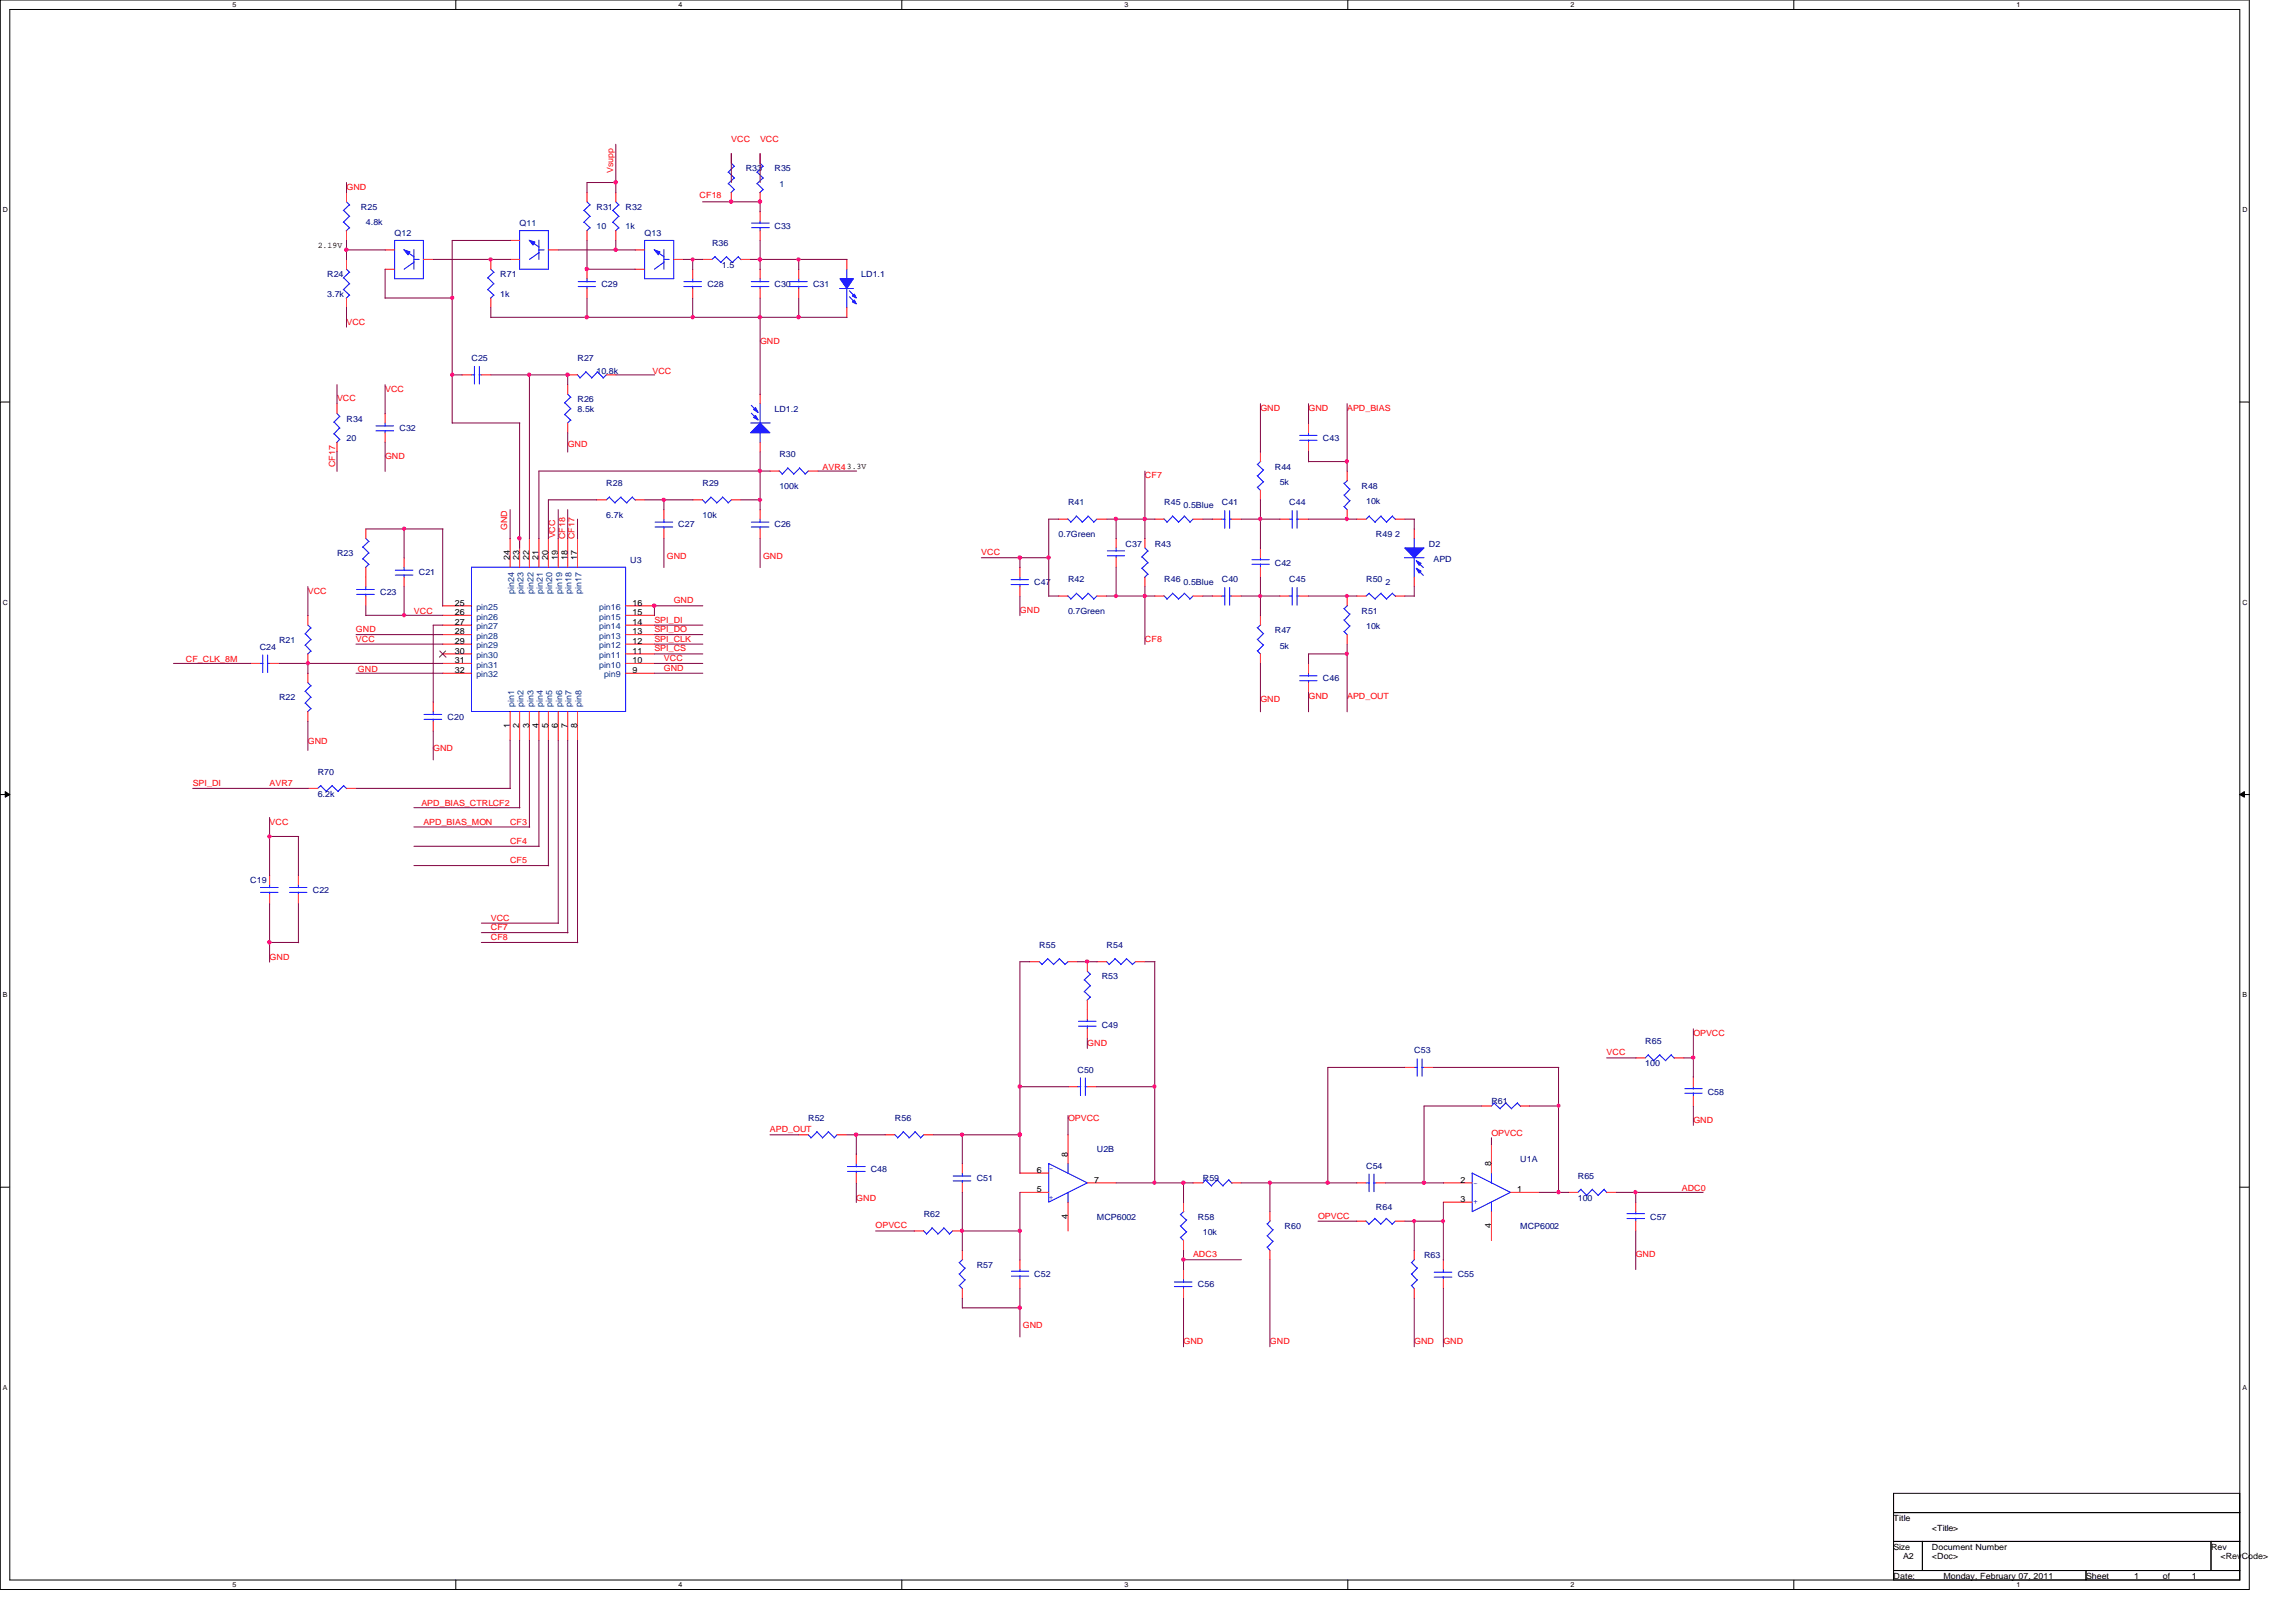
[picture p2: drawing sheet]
<svg xmlns="http://www.w3.org/2000/svg" width="297mm" height="210mm" viewBox="0 0 297 210" stroke-linecap="round" stroke-linejoin="round" font-family="sans-serif">
<defs><g id="words">
<g font-size="1.1" fill="#f00">
<text x="79.3" y="22.4" transform="rotate(-90 79.3 22.4)">Vsupp</text>
<text x="94.6" y="18.3">VCC</text>
<text x="98.3" y="18.3">VCC</text>
<text x="44.8" y="24.6">GND</text>
<text x="90.5" y="25.6">CF18</text>
<text x="44.8" y="42">VCC</text>
<text x="98.3" y="44.5">GND</text>
<text x="43.6" y="51.9">VCC</text>
<text x="49.8" y="50.7">VCC</text>
<text x="84.4" y="48.3">VCC</text>
<text x="163.1" y="53.2">GND</text>
<text x="169.3" y="53.2">GND</text>
<text x="174.3" y="53.2">APD_BIAS</text>
<text x="49.8" y="59.4">GND</text>
<text x="73.4" y="57.8">GND</text>
<text x="43.3" y="60.5" transform="rotate(-90 43.3 60.5)">CF17</text>
<text x="106.4" y="60.8">AVR43.3V</text>
<text x="148.1" y="61.9">CF7</text>
<text x="65.6" y="68.6" transform="rotate(-90 65.6 68.6)">GND</text>
<text x="71.8" y="69.7" transform="rotate(-90 71.8 69.7)">VCC</text>
<text x="73.1" y="69.8" transform="rotate(-90 73.1 69.8)">CF18</text>
<text x="74.3" y="69.8" transform="rotate(-90 74.3 69.8)">CF17</text>
<text x="127" y="71.8">VCC</text>
<text x="39.8" y="76.8">VCC</text>
<text x="86.3" y="72.3">GND</text>
<text x="98.7" y="72.3">GND</text>
<text x="46.1" y="81.8">GND</text>
<text x="46.1" y="83.1">VCC</text>
<text x="53.5" y="79.5">VCC</text>
<text x="84.7" y="83.1">SPI_CLK</text>
<text x="84.7" y="81.8">SPI_DO</text>
<text x="84.7" y="80.6">SPI_DI</text>
<text x="87.2" y="78.1">GND</text>
<text x="131.9" y="79.3">GND</text>
<text x="148.1" y="83.1">CF8</text>
<text x="24" y="85.7">CF_CLK_8M</text>
<text x="46.3" y="86.9">GND</text>
<text x="84.7" y="84.3">SPI_CS</text>
<text x="85.9" y="86.8">GND</text>
<text x="85.9" y="85.6">VCC</text>
<text x="163.1" y="90.9">GND</text>
<text x="169.3" y="90.5">GND</text>
<text x="174.3" y="90.5">APD_OUT</text>
<text x="24.9" y="101.7">SPI_DI</text>
<text x="34.9" y="101.7">AVR7</text>
<text x="39.8" y="96.3">GND</text>
<text x="56" y="97.2">GND</text>
<text x="34.9" y="106.7">VCC</text>
<text x="54.5" y="104.4">APD_BIAS_CTRLCF2</text>
<text x="54.8" y="106.7">APD_BIAS_MON</text>
<text x="66" y="106.7">CF3</text>
<text x="66" y="109.2">CF4</text>
<text x="66" y="111.7">CF5</text>
<text x="63.5" y="119.2">VCC</text>
<text x="34.9" y="124.2">GND</text>
<text x="63.5" y="121.6">CF8</text>
<text x="63.5" y="120.4">CF7</text>
<text x="140.7" y="135.3">GND</text>
<text x="207.9" y="136.6">VCC</text>
<text x="219.1" y="134.1">OPVCC</text>
<text x="99.6" y="146.5">APD_OUT</text>
<text x="138.2" y="145">OPVCC</text>
<text x="193" y="147">OPVCC</text>
<text x="219.1" y="145.3">GND</text>
<text x="110.8" y="155.4">GND</text>
<text x="217.6" y="154.1">ADC0</text>
<text x="113.3" y="159">OPVCC</text>
<text x="170.5" y="157.7">OPVCC</text>
<text x="154.3" y="162.7">ADC3</text>
<text x="211.6" y="162.7">GND</text>
<text x="132.3" y="171.9">GND</text>
<text x="153.1" y="173.9">GND</text>
<text x="164.3" y="173.9">GND</text>
<text x="183" y="173.9">GND</text>
<text x="186.7" y="173.9">GND</text>
</g>
<g font-size="1.1" fill="#000080">
<text x="96.5" y="22.2">R33</text>
<text x="100.2" y="22.2">R35</text>
<text x="46.7" y="27.2">R25</text>
<text x="47.3" y="29.2">4.8k</text>
<text x="67.2" y="29.3">Q11</text>
<text x="77.2" y="27.2">R31</text>
<text x="77.2" y="29.7">10</text>
<text x="80.9" y="27.2">R32</text>
<text x="80.9" y="29.7">1k</text>
<text x="100.2" y="29.7">C33</text>
<text x="100.8" y="24.2">1</text>
<text x="42.3" y="35.9">R24</text>
<text x="51.1" y="30.5">Q12</text>
<text x="64.7" y="35.9">R71</text>
<text x="83.4" y="30.5">Q13</text>
<text x="92.1" y="31.8">R36</text>
<text x="93.4" y="34.6">1.5</text>
<text x="111.4" y="35.9">LD1.1</text>
<text x="42.3" y="38.4">3.7k</text>
<text x="64.7" y="38.4">1k</text>
<text x="77.8" y="37.1">C29</text>
<text x="91.5" y="37.1">C28</text>
<text x="100.2" y="37.1">C30</text>
<text x="105.2" y="37.1">C31</text>
<text x="61" y="46.7">C25</text>
<text x="74.7" y="46.7">R27</text>
<text x="74.7" y="52.1">R26</text>
<text x="74.7" y="53.3">8.5k</text>
<text x="77.2" y="48.3">10.8k</text>
<text x="100.2" y="53.3">LD1.2</text>
<text x="44.8" y="54.6">R34</text>
<text x="44.8" y="57.1">20</text>
<text x="51.7" y="55.8">C32</text>
<text x="100.8" y="59.2">R30</text>
<text x="171.2" y="57.1">C43</text>
<text x="78.4" y="62.9">R28</text>
<text x="90.9" y="62.9">R29</text>
<text x="100.8" y="63.3">100k</text>
<text x="138.2" y="65.4">R41</text>
<text x="150.6" y="65.4">R45</text>
<text x="153.1" y="65.7">0.5Blue</text>
<text x="158.1" y="65.4">C41</text>
<text x="164.9" y="60.8">R44</text>
<text x="165.6" y="62.8">5k</text>
<text x="166.8" y="65.4">C44</text>
<text x="176.1" y="63.3">R48</text>
<text x="176.7" y="65.3">10k</text>
<text x="43.6" y="72">R23</text>
<text x="78.4" y="67">6.7k</text>
<text x="87.8" y="68.2">C27</text>
<text x="90.9" y="67">10k</text>
<text x="100.2" y="68.2">C26</text>
<text x="136.9" y="69.5">0.7Green</text>
<text x="145.6" y="70.7">C37</text>
<text x="149.4" y="70.7">R43</text>
<text x="178" y="69.5">R49 2</text>
<text x="184.9" y="70.7">D2</text>
<text x="49.2" y="77">C23</text>
<text x="54.2" y="74.5">C21</text>
<text x="81.5" y="72.9">U3</text>
<text x="133.8" y="75.7">C47</text>
<text x="138.2" y="75.4">R42</text>
<text x="150.6" y="75.4">R46</text>
<text x="153.1" y="75.7">0.5Blue</text>
<text x="158.1" y="75.4">C40</text>
<text x="164.9" y="73.2">C42</text>
<text x="166.8" y="75.4">C45</text>
<text x="176.7" y="75.4">R50</text>
<text x="179.2" y="75.7">2</text>
<text x="185.5" y="72.7">APD</text>
<text x="36.1" y="83.2">R21</text>
<text x="138.2" y="79.5">0.7Green</text>
<text x="164.9" y="82">R47</text>
<text x="165.6" y="83.9">5k</text>
<text x="176.1" y="79.5">R51</text>
<text x="176.7" y="81.4">10k</text>
<text x="33.6" y="84.1">C24</text>
<text x="171.2" y="88.2">C46</text>
<text x="36.1" y="90.6">R22</text>
<text x="57.9" y="93.1">C20</text>
<text x="41.1" y="100.2">R70</text>
<text x="41.1" y="103.1">6.2k</text>
<text x="32.4" y="114.3">C19</text>
<text x="40.5" y="115.5">C22</text>
<text x="134.4" y="122.6">R55</text>
<text x="143.2" y="122.6">R54</text>
<text x="142.5" y="126.7">R53</text>
<text x="142.5" y="133">C49</text>
<text x="183" y="136.3">C53</text>
<text x="212.8" y="135.1">R65</text>
<text x="212.8" y="138">100</text>
<text x="139.4" y="138.8">C50</text>
<text x="193" y="142.9">R61</text>
<text x="220.9" y="141.7">C58</text>
<text x="104.6" y="145">R52</text>
<text x="115.8" y="145">R56</text>
<text x="141.9" y="149.1">U2B</text>
<text x="112.6" y="151.6">C48</text>
<text x="126.4" y="152.9">C51</text>
<text x="155.6" y="152.9">R59</text>
<text x="176.7" y="151.3">C54</text>
<text x="196.7" y="150.4">U1A</text>
<text x="204.1" y="152.5">R65</text>
<text x="204.1" y="155.4">100</text>
<text x="119.5" y="157.5">R62</text>
<text x="141.9" y="157.9">MCP6002</text>
<text x="155" y="157.9">R58</text>
<text x="155.6" y="159.9">10k</text>
<text x="166.2" y="159.1">R60</text>
<text x="178" y="156.6">R64</text>
<text x="196.7" y="159.1">MCP6002</text>
<text x="213.5" y="157.9">C57</text>
<text x="126.4" y="164.1">R57</text>
<text x="133.8" y="165.3">C52</text>
<text x="155" y="166.6">C56</text>
<text x="184.2" y="162.9">R63</text>
<text x="188.6" y="165.3">C55</text>
</g>
<g font-size="1.1">
<text x="41.1" y="32">2.19V</text>
<text x="66" y="72.5" transform="rotate(-90 66 72.5)">24</text>
<text x="67.2" y="72.5" transform="rotate(-90 67.2 72.5)">23</text>
<text x="68.4" y="72.5" transform="rotate(-90 68.4 72.5)">22</text>
<text x="69.7" y="72.5" transform="rotate(-90 69.7 72.5)">21</text>
<text x="70.9" y="72.5" transform="rotate(-90 70.9 72.5)">20</text>
<text x="72.2" y="72.5" transform="rotate(-90 72.2 72.5)">19</text>
<text x="73.4" y="72.5" transform="rotate(-90 73.4 72.5)">18</text>
<text x="74.7" y="72.5" transform="rotate(-90 74.7 72.5)">17</text>
<text x="58.8" y="78.4">25</text>
<text x="58.8" y="79.6">26</text>
<text x="58.8" y="80.9">27</text>
<text x="58.8" y="82.1">28</text>
<text x="58.8" y="83.3">29</text>
<text x="81.8" y="83.3">12</text>
<text x="81.8" y="82.1">13</text>
<text x="81.8" y="80.9">14</text>
<text x="81.8" y="79.6">15</text>
<text x="81.8" y="78.4">16</text>
<text x="58.8" y="84.6">30</text>
<text x="58.8" y="85.8">31</text>
<text x="58.8" y="87.1">32</text>
<text x="81.8" y="87.1">9</text>
<text x="81.8" y="85.8">10</text>
<text x="81.8" y="84.6">11</text>
<text x="66" y="94.2" transform="rotate(-90 66 94.2)">1</text>
<text x="67.2" y="94.2" transform="rotate(-90 67.2 94.2)">2</text>
<text x="68.4" y="94.2" transform="rotate(-90 68.4 94.2)">3</text>
<text x="69.7" y="94.2" transform="rotate(-90 69.7 94.2)">4</text>
<text x="70.9" y="94.2" transform="rotate(-90 70.9 94.2)">5</text>
<text x="72.2" y="94.2" transform="rotate(-90 72.2 94.2)">6</text>
<text x="73.4" y="94.2" transform="rotate(-90 73.4 94.2)">7</text>
<text x="74.7" y="94.2" transform="rotate(-90 74.7 94.2)">8</text>
<text x="138.1" y="149.7" transform="rotate(-90 138.1 149.7)">8</text>
<text x="134.2" y="151.8">6</text>
<text x="134.2" y="154.3">5</text>
<text x="141.6" y="153">7</text>
<text x="188.9" y="153">2</text>
<text x="188.9" y="155.5">3</text>
<text x="192.9" y="150.9" transform="rotate(-90 192.9 150.9)">8</text>
<text x="196.3" y="154.3">1</text>
<text x="138.1" y="157.7" transform="rotate(-90 138.1 157.7)">4</text>
<text x="192.9" y="159" transform="rotate(-90 192.9 159)">4</text>
<text x="245" y="196.8">Title</text>
<text x="245" y="200.5">Size</text>
<text x="246.2" y="201.8">A2</text>
<text x="249.9" y="200.5">Document Number</text>
<text x="249.9" y="201.8">&lt;Doc&gt;</text>
<text x="249.9" y="198.1">&lt;Title&gt;</text>
<text x="286" y="200.5">Rev</text>
<text x="287.3" y="201.8">&lt;RevCode&gt;</text>
<text x="245" y="204.3">Date:</text>
<text x="251.4" y="204.3">Monday, February 07, 2011</text>
<text x="269.9" y="204.3">Sheet</text>
<text x="276.1" y="204.3">1</text>
<text x="279.8" y="204.3">of</text>
<text x="283.5" y="204.3">1</text>
</g>
<g font-size="1.1" fill="#004080">
<text x="66.5" y="76.8" transform="rotate(-90 66.5 76.8)">pin24</text>
<text x="67.7" y="76.8" transform="rotate(-90 67.7 76.8)">pin23</text>
<text x="69" y="76.8" transform="rotate(-90 69 76.8)">pin22</text>
<text x="70.2" y="76.8" transform="rotate(-90 70.2 76.8)">pin21</text>
<text x="71.5" y="76.8" transform="rotate(-90 71.5 76.8)">pin20</text>
<text x="72.7" y="76.8" transform="rotate(-90 72.7 76.8)">pin19</text>
<text x="74" y="76.8" transform="rotate(-90 74 76.8)">pin18</text>
<text x="75.2" y="76.8" transform="rotate(-90 75.2 76.8)">pin17</text>
<text x="61.6" y="79">pin25</text>
<text x="61.6" y="80.2">pin26</text>
<text x="61.6" y="81.4">pin27</text>
<text x="61.6" y="82.7">pin28</text>
<text x="61.6" y="83.9">pin29</text>
<text x="77.5" y="83.9">pin12</text>
<text x="77.5" y="82.7">pin13</text>
<text x="77.5" y="81.4">pin14</text>
<text x="77.5" y="80.2">pin15</text>
<text x="77.5" y="79">pin16</text>
<text x="61.6" y="85.2">pin30</text>
<text x="61.6" y="86.4">pin31</text>
<text x="61.6" y="87.7">pin32</text>
<text x="77.5" y="86.4">pin10</text>
<text x="77.5" y="85.2">pin11</text>
<text x="78.1" y="87.7">pin9</text>
<text x="66.5" y="91.4" transform="rotate(-90 66.5 91.4)">pin1</text>
<text x="67.7" y="91.4" transform="rotate(-90 67.7 91.4)">pin2</text>
<text x="69" y="91.4" transform="rotate(-90 69 91.4)">pin3</text>
<text x="70.2" y="91.4" transform="rotate(-90 70.2 91.4)">pin4</text>
<text x="71.5" y="91.4" transform="rotate(-90 71.5 91.4)">pin5</text>
<text x="72.7" y="91.4" transform="rotate(-90 72.7 91.4)">pin6</text>
<text x="74" y="91.4" transform="rotate(-90 74 91.4)">pin7</text>
<text x="75.2" y="91.4" transform="rotate(-90 75.2 91.4)">pin8</text>
</g>
<g font-size="1.1" fill="#00f">
<text x="135.7" y="155.2">+</text>
<text x="135.7" y="151.5">-</text>
<text x="190.6" y="153.5">-</text>
<text x="190.6" y="155.9">+</text>
</g>
<g font-size=".9">
<text x="30.1" y=".9">5</text>
<text x="87.8" y=".9">4</text>
<text x="145.5" y=".9">3</text>
<text x="203.2" y=".9">2</text>
<text x="260.9" y=".9">1</text>
<text x=".4" y="27.4">D</text>
<text x="290.1" y="27.4">D</text>
<text x=".4" y="78.2">C</text>
<text x="290.1" y="78.2">C</text>
<text x=".4" y="129">B</text>
<text x="290.1" y="129">B</text>
<text x=".4" y="179.8">A</text>
<text x="290.1" y="179.8">A</text>
<text x="30.1" y="205.4">5</text>
<text x="87.8" y="205.4">4</text>
<text x="145.5" y="205.4">3</text>
<text x="203.2" y="205.4">2</text>
<text x="260.9" y="205.4">1</text>
</g>
</g></defs>
<path d="M0 0h291v205.7h-291zM1.3 1.2h288.5v203.3h-288.5z" fill="none" stroke="#000" stroke-width=".13"/>
<g fill="#fff">
<path d="M30.1 .1h.5v1h-.5z"/>
<path d="M30.1 204.6h.5v1h-.5z"/>
</g>
<path d="M59 0v1.2M59 204.5v1.2" fill="none" stroke="#000" stroke-width=".13"/>
<g fill="#fff">
<path d="M87.8 .1h.5v1h-.5z"/>
<path d="M87.8 204.6h.5v1h-.5z"/>
</g>
<path d="M116.7 0v1.2M116.7 204.5v1.2" fill="none" stroke="#000" stroke-width=".13"/>
<g fill="#fff">
<path d="M145.5 .1h.5v1h-.5z"/>
<path d="M145.5 204.6h.5v1h-.5z"/>
</g>
<path d="M174.4 0v1.2M174.4 204.5v1.2" fill="none" stroke="#000" stroke-width=".13"/>
<g fill="#fff">
<path d="M203.2 .1h.5v1h-.5z"/>
<path d="M203.2 204.6h.5v1h-.5z"/>
</g>
<path d="M232.1 0v1.2M232.1 204.5v1.2" fill="none" stroke="#000" stroke-width=".13"/>
<g fill="#fff">
<path d="M260.9 .1h.5v1h-.5z"/>
<path d="M260.9 204.6h.5v1h-.5z"/>
<path d="M.4 26.6h.6v1h-.6z"/>
<path d="M290.1 26.6h.6v1h-.6z"/>
<path d="M.4 77.4h.6v1h-.6z"/>
<path d="M290.1 77.4h.6v1h-.6z"/>
</g>
<path d="M0 52h1.3M289.8 52h1.2" fill="none" stroke="#000" stroke-width=".13"/>
<g fill="#fff">
<path d="M.4 128.2h.6v1h-.6z"/>
<path d="M290.1 128.2h.6v1h-.6z"/>
</g>
<path d="M0 102.8h1.3M.7 102.4l.6 .4-.6 .4zM289.8 102.8l.6-.4v.8zM289.8 102.8h1.2" fill="none" stroke="#000" stroke-width=".13"/>
<path d="M.7 102.4l.6 .4-.6 .4zM289.8 102.8l.6-.4v.8z" fill="#000"/>
<g fill="#fff">
<path d="M.4 179h.5v1h-.5z"/>
<path d="M290.1 179h.6v1h-.6z"/>
</g>
<path d="M0 153.6h1.3M289.8 153.6h1.2M245 193.3h44.8v11.2h-44.8zM245 195.7h44.8M245 199.5h44.8M248.7 199.5v3.7M286 199.5v3.7M245 203.2h44.8M269.9 203.2v1.3" fill="none" stroke="#000" stroke-width=".13"/>
<path d="M94.2 22.3l.8 .8M94.2 23.7l.8 .9M94.6 21.1l.4 .4M95 21.5l-.8 .8M95 23l-.8 .8M95 24.5l-.4 .4M108.6 37.3h1.8M109.6 34.8v1.3M109.6 37.3v2.5" fill="none" stroke="#00f" stroke-width=".13"/>
<path d="M94.6 19.9v1.2M94.6 24.9v1.2" fill="none" stroke="#f00" stroke-width=".13"/>
<path d="M108.7 36.1h1.7l-.8 1.2z" fill-rule="evenodd" fill="#00f"/>
<path d="M108.7 36.1h1.7l-.8 1.2z" fill="none" stroke="#00f" stroke-width=".13"/>
<path d="M110.5 38.8l.3 .5-.5-.2z" fill-rule="evenodd" fill="#00f"/>
<path d="M110.5 38.8l.3 .5-.5-.2z" fill="none" stroke="#00f" stroke-width=".13"/>
<path d="M110.5 38.1l.3 .5-.5-.3z" fill-rule="evenodd" fill="#00f"/>
<g fill="none" stroke="#00f" stroke-width=".13">
<path d="M109.9 37.6l.8 .8M109.9 38.4l.8 .8M110.5 38.1l.3 .5-.5-.3zM162 73h2.2M162 72.4h2.2M163.1 72.2v.3M163.1 73v.4M181.7 72.2h2.5M183 69.7v1.3M183 72.2v2.5M185.5 164.6h2.3M185.5 165.3h2.3"/>
<path d="M186.7 164.3v.4M186.7 165.2v.3"/>
</g>
<path d="M109.6 33.6v1.2M109.6 39.8v1.3M163.1 70.9v1.3M163.1 73.4v1.3M186.7 163v1.3M186.7 165.5v1.3" fill="none" stroke="#f00" stroke-width=".13"/>
<path d="M181.7 70.9h2.5l-1.2 1.3z" fill="#00f"/>
<path d="M181.7 70.9h2.5l-1.2 1.3zM183.3 72.7l.8 .7M183.3 73.7l.8 .8" fill="none" stroke="#00f" stroke-width=".13"/>
<path d="M183.2 73.5l.7 .4-.3 .3z" fill="#00f"/>
<path d="M183.2 73.5l.7 .4-.3 .3z" fill="none" stroke="#00f" stroke-width=".13"/>
<path d="M183.2 72.6l.7 .3-.3 .3z" fill="#00f"/>
<g fill="none" stroke="#00f" stroke-width=".13">
<path d="M73.1 52.1l.8 .8M73.1 53.6l.8 .8M73.4 51l.5 .4M73.8 51.4l-.8 .8M73.8 52.9l-.8 .8M73.8 54.4l-.4 .4M97.1 54.7h2.5M98.3 52.2v2.5M98.3 56v1.2M46.9 70.8l.8 .8M46.9 72.3l.8 .8M47.3 69.7l.4 .4"/>
<path d="M47.7 70.1l-.8 .7M47.7 71.5l-.8 .8M47.7 73l-.4 .4M51.1 73.8h2.3M51.1 74.4h2.3M52.3 73.4v.4M52.3 74.4v.3M78.8 64.3l.8 .8M78.9 64.3l-.5 .4M80.3 64.3l.8 .8M80.3 64.3l-.8 .8M81.8 64.3l.4 .4"/>
<path d="M81.8 64.3l-.7 .8M138.1 77.1l.5 .4M139.2 76.8l.8 .7M139.3 76.8l-.8 .8M140.8 76.8l.7 .7M140.8 76.8l-.8 .8M141.9 77.1l-.4 .5M143.3 71.3h2.2M143.3 71.9h2.2M144.4 70.9v.4M144.4 71.9v.3M166.8 67.2h.4"/>
<path d="M167.2 66.1v2.3M167.8 67.2h.3M167.8 66.1v2.3M183.2 72.6l.7 .3-.3 .3zM41.5 101.7l.7 .7M41.5 101.6l-.4 .4M43 101.7l.8 .7M43 101.6l-.8 .8M44.4 101.7l.5 .4M44.5 101.6l-.8 .8M143.1 124.4l.4 .4M144.2 124l.8 .8"/>
<path d="M144.3 124.1l-.8 .7M145.7 124l.8 .8M145.8 124.1l-.8 .7M146.9 124.5l-.4 .3M213.2 136.5l.8 .8M213.3 136.5l-.5 .4M214.7 136.5l.8 .8M214.8 136.5l-.9 .7M216.2 136.5l.4 .4M216.2 136.5l-.7 .7M123.3 152.2h2.3M123.3 152.8h2.3"/>
<path d="M124.5 151.8v.4M124.5 152.8v.3M163.9 159.9l.8 .8M163.9 158.4l.8 .8M164.3 158l-.3 .4M164.7 159.1l-.7 .8M176.7 153.1h.5M177.1 151.9v2.3M177.7 153.1h.3M177.8 151.9v2.3M190.5 151.8l4.9 2.5-4.9 2.5zM193 151.8v1.3"/>
<path d="M193 155.6v1.2M130.8 165.1h2.3M130.8 164.5h2.3M131.9 164.3v.2M131.9 165.1v.4M163.9 161.4l.4 .4M164.7 160.6l-.7 .8"/>
</g>
<g fill="none" stroke="#f00" stroke-width=".13">
<path d="M73.4 49.8v1.2M73.4 54.7v1.3M47.3 68.5v1.2M47.3 73.4v1.3M52.3 72.2v1.2M52.3 74.7v1.2M77.2 64.7h1.2M82.2 64.7h1.2M136.9 77.1h1.3M141.9 77.1h1.3M144.4 69.7v1.2M144.4 72.2v1.2"/>
<path d="M165.6 67.2h1.2M168.1 67.2h1.2M183 68.5v1.2M183 74.7v1.2M39.8 102h1.3M44.8 102h1.3M141.9 124.5h1.3M146.9 124.5h1.2M211.6 136.9h1.2M216.6 136.9h1.2M124.5 150.6v1.2M124.5 153.1v1.2"/>
<path d="M164.3 156.8v1.2M175.5 153.1h1.2M178 153.1h1.2M186.7 153.1h3.8M186.7 155.6h3.8M193 148.1v3.7M193 156.8v3.7M195.4 154.3h3.8M131.9 163v1.3M131.9 165.5v1.3M164.3 161.8v1.2"/>
</g>
<path d="M98.3 54.7l1.3 1.3h-2.5z" fill="#00f"/>
<path d="M97.2 53.5l.8 .7M97.2 52.5l.8 .8M98.3 54.7l1.3 1.3h-2.5z" fill="none" stroke="#00f" stroke-width=".13"/>
<path d="M97.5 53l.2-.3 .4 .7z" fill="#00f"/>
<path d="M97.5 53l.2-.3 .4 .7z" fill="none" stroke="#00f" stroke-width=".13"/>
<path d="M97.7 53.8l.4 .6-.6-.4z" fill="#00f"/>
<g fill="none" stroke="#00f" stroke-width=".13">
<path d="M44.4 35.9l.9 .8M44.4 37.5l.9 .7M44.8 34.8l.5 .5M45.2 35.2l-.8 .8M45.2 36.7l-.8 .8M45.2 38.2l-.4 .4M63.1 35.9l.8 .8M63.1 37.5l.8 .7M63.5 34.8l.4 .5M63.9 35.2l-.8 .8M63.9 36.7l-.8 .8M63.9 38.2l-.4 .4"/>
<path d="M68.4 31.1l1.3 .9M69.7 31.1v2.5M69.7 32.3h.7M69.8 32.7l-1.3 .9M74.8 36.4h2.2M74.8 37.1h2.2M75.6 27.2l.8 .8M75.6 28.7l.8 .8M75.9 36.1v.4M75.9 37v.3M75.9 26.1l.5 .4M76.3 26.5l-.8 .8"/>
<path d="M76.3 28l-.8 .8M76.3 29.5l-.4 .4M79.3 27.2l.8 .8M79.3 28.7l.8 .8M79.7 26.1l.4 .4M80 26.5l-.8 .8M80 28l-.8 .8M80 29.5l-.4 .4M88.5 36.4h2.3M88.5 37.1h2.3M89.6 36.1v.4M89.6 37v.3"/>
<path d="M92.5 33.2l.8 .8M92.5 33.2l-.4 .4M94 33.2l.8 .8M94 33.2l-.7 .8M95.5 33.2l.4 .4M95.5 33.2l-.8 .8M97.2 36.4h2.3M97.2 37.1h2.3M97.2 29.5h2.3M97.2 28.9h2.3M98 22.3l.8 .8M98 23.7l.8 .9"/>
<path d="M98.3 28.6v.3M98.3 29.4v.4M98.3 36.1v.4M98.3 37v.3M98.3 21.1l.5 .4M98.7 21.5l-.8 .8M98.7 23l-.8 .8M98.7 24.5l-.4 .4M43.2 54.6l.8 .8M43.2 56.1l.8 .8M43.6 53.5l.4 .4M43.9 53.9l-.7 .8"/>
<path d="M43.9 55.4l-.7 .8M43.9 56.9l-.3 .4M61 48.5h.4M61.4 47.4v2.3M62 48.5h.3M62 47.4v2.3M74.7 48.5l.4 .4M75.8 48.1l.8 .8M75.8 48.1l-.8 .8M77.3 48.1l.8 .8M77.3 48.1l-.8 .8M78.4 48.5l-.4 .4"/>
<path d="M97.7 53.8l.4 .6-.6-.4zM163.1 59.7l-.4 .4M168.1 56.3h2.3M168.1 57h2.3M169.3 56v.4M169.3 56.9v.3M46.1 76.3h2.3M46.1 76.9h2.3M47.3 75.9v.4M47.3 76.9v.2M61 73.4h19.9v18.7h-19.9zM84.7 67.6h2.3"/>
<path d="M84.7 68.2h2.3M85.9 67.2v.4M85.9 68.2v.3M97.2 67.6h2.3M97.2 68.2h2.3M98.3 67.2v.4M98.3 68.2v.3M100.8 60.9l.4 .4M101.9 60.5l.8 .8M101.9 60.6l-.7 .8M103.4 60.5l.8 .8M103.5 60.6l-.8 .8"/>
<path d="M104.6 61l-.5 .4M130.8 75h2.3M130.8 75.6h2.3M131.9 74.7v.4M131.9 75.6v.3M138.1 67.1l.5 .5M139.2 66.8l.8 .8M139.3 66.8l-.8 .8M140.8 66.8l.7 .8M140.8 66.8l-.8 .8M141.9 67.2l-.4 .4M147.7 72.1l.8 .8"/>
<path d="M147.7 73.5l.8 .8M148.1 70.9l.4 .4M148.5 71.3l-.8 .8M148.5 72.8l-.8 .8M148.5 74.3l-.4 .4M150.6 77.1l.4 .4M150.6 67.1l.4 .5M151.7 76.8l.8 .7M151.7 66.8l.8 .8M151.7 76.8l-.7 .8M151.7 66.8l-.7 .8M153.2 76.8l.8 .7"/>
<path d="M153.2 66.8l.8 .8M153.2 76.8l-.8 .8M153.2 66.8l-.8 .8M154.3 77.1l-.4 .5M154.3 67.2l-.4 .4M158.1 67.2h.4M158.5 66.1v2.3M159 67.2h.3M159.1 66.1v2.3M162.6 63l.5 .5M162.6 61.6l.8 .8M162.6 60.1l.8 .7"/>
<path d="M163.5 62.3l-.8 .8M163.5 60.8l-.8 .8M166.8 77.1h.4M167.2 76v2.3M167.8 77.1h.3M167.8 76v2.3M173.9 78.7l.7 .8M174.3 78.4l-.4 .4M174.7 79.5l-.8 .8M177.1 76.8l.8 .8M177.1 66.8l.8 .8M177.2 76.8l-.5 .3"/>
<path d="M177.2 66.8l-.5 .4M178.6 76.8l.8 .8M178.6 66.8l.8 .8M178.7 76.8l-.8 .7M178.7 66.8l-.8 .8M180.1 76.8l.4 .4M180.1 66.8l.4 .4M180.2 76.8l-.8 .7M180.2 66.8l-.8 .8M33.6 85.9h.4M34 84.8v2.2M34.6 85.9h.3"/>
<path d="M34.6 84.8v2.2M39.5 82l.8 .8M39.5 83.5l.8 .8M39.5 89.5l.8 .8M39.5 91l.8 .7M39.8 80.9l.5 .4M39.8 88.3l.5 .5M40.2 81.2l-.7 .8M40.2 82.8l-.7 .7M40.2 84.2l-.4 .5M40.2 88.7l-.7 .8M40.2 90.2l-.7 .8"/>
<path d="M40.2 91.7l-.4 .4M54.9 92.5h2.2M54.9 93.1h2.2M56 92.1v.4M56 93v.3M162.6 84.2l.5 .4M162.6 82.7l.8 .8M162.6 81.2l.8 .8M163.1 80.9l-.4 .3M163.5 83.4l-.8 .8M163.5 82l-.8 .8M168.1 87.5h2.3"/>
<path d="M168.1 88.1h2.3M169.3 87.1v.4M169.3 88.1v.2M173.9 81.7l.4 .4M173.9 80.2l.7 .8M174.7 81l-.8 .7M33.7 114.9h2.3M33.7 115.5h2.3M34.9 114.5v.4M34.9 115.4v.3M37.5 114.9h2.2M37.5 115.5h2.2"/>
<path d="M38.6 114.5v.4M38.6 115.4v.3M139.5 132.8h2.3M139.5 132.2h2.3M139.8 139.5v2.3M140.4 139.5v2.3M140.7 131.9v.3M140.7 132.8v.3M183 138.1h.4M183.3 137v2.3M183.9 138.1h.3M184 137v2.3"/>
<path d="M104.5 146.8l.4 .4M105.7 146.4l.7 .8M105.7 146.5l-.8 .8M107.1 146.4l.8 .8M107.2 146.5l-.8 .8M108.3 146.9l-.4 .4M109.6 151h2.3M109.6 151.6h2.3M110.8 150.6v.4M110.8 151.6v.2M119.5 159.3l.4 .4M120.6 158.9l.8 .8"/>
<path d="M120.6 158.9l-.8 .8M122.1 158.9l.7 .8M122.1 158.9l-.8 .8M123.2 159.3l-.4 .4M135.7 150.6l5 2.5-5 2.5zM138.2 150.6v1.2M138.2 154.3v1.3M139.4 140.6h.4M140.4 140.6h.3M152.7 158.6l.8 .8M152.7 157.1l.8 .8M153.2 156.8l-.5 .4"/>
<path d="M153.5 159.4l-.8 .7M153.5 157.9l-.8 .8M156 152.7l.8 .8M156 152.7l-.4 .4M157.5 152.7l.7 .8M157.5 152.7l-.8 .8M159 152.7l.4 .4M159 152.7l-.8 .8M193.3 142.7l.8 .8M193.3 142.7l-.3 .4M194.8 142.7l.8 .8M194.9 142.7l-.8 .8"/>
<path d="M196.3 142.7l.4 .5M196.3 142.7l-.8 .8M204.5 153.9l.8 .8M204.6 153.9l-.5 .4M206 153.9l.8 .8M206 153.9l-.7 .8M207.5 153.9l.4 .4M207.6 153.9l-.8 .8M210.5 157.7h2.3M210.5 157.1h2.3M211.6 156.8v.3M211.6 157.6v.4"/>
<path d="M124.1 166.3l.4 .5M124.1 164.8l.7 .9M124.1 163.4l.7 .7M124.5 163l-.4 .4M124.9 165.6l-.8 .8M124.9 164.1l-.8 .8M151.9 165.9h2.3M151.9 166.5h2.3M152.7 160.1l.4 .4M153.1 165.5v.4M153.1 166.5v.3M182.6 166.3l.4 .5"/>
<path d="M182.6 164.8l.7 .9M182.6 163.4l.7 .7M183 163l-.4 .4M183.4 165.6l-.8 .8M183.4 164.1l-.8 .8"/>
</g>
<g fill="none" stroke="#f00" stroke-width=".13">
<path d="M98.3 19.9v1.2M44.8 33.6v1.2M44.8 38.6v1.2M63.5 33.6v1.2M63.5 38.6v1.2M75.9 24.9v1.2M75.9 29.8v1.3M75.9 34.8v1.3M75.9 37.3v1.3M79.7 24.9v1.2M79.7 29.8v1.3M89.6 34.8v1.3"/>
<path d="M89.6 37.3v1.3M90.9 33.6h1.2M95.8 33.6h1.3M98.3 24.9v1.2M98.3 27.3v1.3M98.3 29.8v1.3M98.3 34.8v1.3M98.3 37.3v1.3M43.6 52.2v1.3M43.6 57.2v1.3M59.8 48.5h1.2M62.3 48.5h1.2"/>
<path d="M73.4 48.5h1.3M78.4 48.5h1.3M98.3 51v1.2M98.3 57.2v1.3M163.1 58.5v1.2M169.3 54.7v1.3M169.3 57.2v1.3M39.8 79.6v1.3M47.3 74.7v1.2M47.3 77.1v1.3M57.3 79.6h3.7M57.3 78.4h3.7"/>
<path d="M66 69.7v3.7M67.2 69.7v3.7M68.5 69.7v3.7M69.7 69.7v3.7M70.9 69.7v3.7M72.2 69.7v3.7M73.4 69.7v3.7M74.7 69.7v3.7M80.9 79.6h3.8M80.9 78.4h3.8M85.9 66v1.2M85.9 68.5v1.2"/>
<path d="M98.3 66v1.2M98.3 68.5v1.2M99.6 61h1.2M104.6 61h1.2M131.9 73.4v1.3M131.9 75.9v1.2M136.9 67.2h1.3M141.9 67.2h1.3M148.1 69.7v1.2M148.1 74.7v1.2M149.4 67.2h1.2M149.4 77.1h1.2"/>
<path d="M154.3 67.2h1.3M154.3 77.1h1.3M156.8 67.2h1.3M159.3 67.2h1.3M163.1 63.5v1.2M163.1 79.6v1.3M165.6 77.1h1.2M168.1 77.1h1.2M174.3 77.1v1.3M175.5 67.2h1.2M175.5 77.1h1.2M180.5 67.2h1.2"/>
<path d="M180.5 77.1h1.2M32.4 85.9h1.2M34.9 85.9h1.2M39.8 84.6v1.3M39.8 87.1v1.2M39.8 92.1v1.2M56 90.8v1.3M56 93.3v1.3M57.3 87.1h3.7M57.3 85.9h3.7M57.3 84.6h3.7M57.3 83.4h3.7"/>
<path d="M57.3 82.1h3.7M57.3 80.9h3.7M66 92.1v3.7M67.2 92.1v3.7M68.5 92.1v3.7M69.7 92.1v3.7M70.9 92.1v3.7M72.2 92.1v3.7M73.4 92.1v3.7M74.7 92.1v3.7M80.9 87.1h3.8M80.9 85.9h3.8"/>
<path d="M80.9 84.6h3.8M80.9 83.4h3.8M80.9 82.1h3.8M80.9 80.9h3.8M163.1 84.6v1.3M169.3 85.9v1.2M169.3 88.3v1.3M174.3 82.1v1.3M34.9 113.2v1.3M34.9 115.7v1.3M38.6 113.2v1.3M38.6 115.7v1.3"/>
<path d="M140.7 130.7v1.2M140.7 133.1v1.3M181.7 138.1h1.3M184.2 138.1h1.3M103.3 146.9h1.3M108.3 146.9h1.3M110.8 149.4v1.2M110.8 151.8v1.3M118.3 159.3h1.2M123.2 159.3h1.3M131.9 151.8h3.8M131.9 154.3h3.8"/>
<path d="M138.2 146.9v3.7M138.2 155.6v3.7M138.2 140.6h1.2M140.7 153.1h3.7M140.7 140.6h1.2M153.1 155.6v1.2M154.3 153.1h1.3M159.3 153.1h1.3M191.7 143.1h1.3M196.7 143.1h1.2M202.9 154.3h1.2M207.9 154.3h1.2"/>
<path d="M211.6 155.6v1.2M211.6 158v1.3M124.5 161.8v1.2M124.5 166.8v1.2M153.1 160.5v1.3M153.1 164.3v1.2M153.1 166.8v1.2M183 161.8v1.2M183 166.8v1.2"/>
</g>
<path d="M56.9 84.2l.8 .8M57.7 84.2l-.8 .8" fill="none" stroke="#804000" stroke-width=".13"/>
<path d="M68.5 31.1l.7 .2-.2 .4z" fill="#00f"/>
<path d="M67.2 29.8h3.7v5h-3.7zM68.5 31.1l.7 .2-.2 .4zM84.6 32.3l1.3 .9M85.9 32.3v2.5M85.9 33.6h.7M85.9 33.9l-1.2 .9" fill="none" stroke="#00f" stroke-width=".13"/>
<path d="M66 33.6h1.2M66 31.1h1.2M70.9 32.3h1.3" fill="none" stroke="#f00" stroke-width=".13"/>
<path d="M84.7 32.3l.7 .3-.2 .4z" fill="#00f"/>
<g fill="none" stroke="#00f" stroke-width=".13">
<path d="M44.4 27.2l.9 .8M44.4 28.7l.9 .8M44.8 26.1l.5 .4M45.2 26.5l-.8 .8M45.2 28l-.8 .8M45.2 29.5l-.4 .4M52.2 32.3l1.3 .9M53.5 32.3v2.5M53.5 33.6h.7M53.6 33.9l-1.3 .9M83.4 31.1h3.8v5h-3.8zM84.7 32.3l.7 .3-.2 .4z"/>
<path d="M134.4 124.4l.4 .4M135.5 124l.8 .8M135.5 124.1l-.7 .7M137 124l.8 .8M137.1 124.1l-.8 .7M138.2 124.5l-.5 .3M115.7 146.8l.5 .4M116.8 146.4l.8 .8M116.9 146.5l-.8 .8M118.4 146.4l.7 .8M118.4 146.5l-.8 .8M119.5 146.9l-.4 .4"/>
</g>
<path d="M44.8 24.9v1.2M44.8 29.8v1.3M82.2 34.8h1.2M82.2 32.3h1.2M87.2 33.6h1.2M133.2 124.5h1.2M138.2 124.5h1.2M114.5 146.9h1.3M119.5 146.9h1.2" fill="none" stroke="#f00" stroke-width=".13"/>
<path d="M52.3 32.3l.7 .3-.2 .4z" fill="#00f"/>
<g fill="none" stroke="#00f" stroke-width=".13">
<path d="M51.1 31.1h3.7v5h-3.7zM52.3 32.3l.7 .3-.2 .4zM102.1 36.4h2.3M102.1 37.1h2.3M103.3 36.1v.4M103.3 37v.3M48.6 55.1h2.3M48.6 55.8h2.3M49.8 54.7v.5M49.8 55.7v.3M90.8 64.6l.5 .5M91.9 64.3l.8 .8"/>
<path d="M92 64.3l-.8 .8M93.5 64.3l.7 .8M93.5 64.3l-.8 .8M94.6 64.7l-.4 .4M158.1 77.1h.4M158.5 76v2.3M159 77.1h.3M159.1 76v2.3M173.9 65.5l.4 .5M173.9 64.1l.7 .7M173.9 62.5l.7 .8M174.3 62.2l-.4 .4"/>
<path d="M174.7 64.8l-.8 .8M174.7 63.3l-.8 .8M140.3 126.8l.8 .8M140.3 128.3l.8 .8M140.7 125.7l.4 .4M141.1 126.1l-.9 .7M141.1 127.6l-.9 .8M141.1 129l-.5 .5M176.7 158l.4 .4M177.8 157.6l.8 .8M177.9 157.7l-.8 .8M179.3 157.6l.8 .8"/>
<path d="M179.4 157.7l-.8 .8M180.5 158l-.4 .5M218 141.5h2.2M218 140.9h2.2M219.1 140.6v.3M219.1 141.4v.5"/>
</g>
<g fill="none" stroke="#f00" stroke-width=".13">
<path d="M49.8 34.8h1.3M49.8 32.3h1.3M54.8 33.6h1.2M103.3 34.8v1.3M103.3 37.3v1.3M49.8 53.5v1.2M49.8 56v1.2M89.6 64.7h1.3M94.6 64.7h1.2M156.8 77.1h1.3M159.3 77.1h1.3M174.3 61v1.2"/>
<path d="M174.3 66v1.2M140.7 124.5v1.2M140.7 129.4v1.3M219.1 139.4v1.2M175.5 158h1.2M180.5 158h1.2M219.1 141.9v1.2"/>
</g>
<g fill="none" stroke="#800040" stroke-width=".13">
<path d="M79.7 18.7v6.2M94.6 19.9v3.7M98.3 19.9v3.7M44.8 32.3h5.1M44.8 23.6v1.3M44.8 31.1v2.5M44.8 39.8v2.5M49.8 34.8v3.8M49.8 38.6h8.7M56 33.6h10M63.5 39.8v1.3M66 31.1h-7.5v23.7"/>
<path d="M72.2 32.3h10M75.9 31.1v3.8M75.9 38.6v2.5M75.9 34.8h6.3M79.7 31.1v1.3M79.7 23.6h-3.8v1.3M88.4 33.6h2.5M89.6 33.6v1.3M89.6 38.6v2.5M90.9 26.1h7.5M97.1 33.6h12.5M98.3 26.1v1.3"/>
<path d="M98.3 31.1v3.8M98.3 38.6v12.5M103.3 33.6v1.3M103.3 38.6v2.5M43.6 49.8v2.5M43.6 58.5v2.5M49.8 49.8v3.8M49.8 57.2v3.8M58.5 48.5h1.3M58.5 54.7h8.8M63.5 48.5h10M63.5 41.1h46.1"/>
<path d="M67.2 54.7v16.3M68.5 48.5v21.2M73.4 48.5v1.3M73.4 56v2.5M79.7 48.5h5M98.3 58.5v7.5M163.1 52.2v6.3M169.3 52.2v2.6M169.3 58.5v1.3M169.3 59.7h5M174.3 52.2v8.8M39.8 75.9v3.8"/>
<path d="M47.3 79.6h10M47.3 68.5h10M47.3 78.4v1.3M52.3 68.5v3.7M52.3 75.9v3.8M57.3 68.5v9.9M66 66v3.7M72.2 66v3.7M73.4 66v3.7M74.7 67.2v2.5M77.2 64.7h-6.3v5M83.4 64.7h6.3"/>
<path d="M85.9 64.7v1.3M85.9 69.7v3.7M90.9 78.4h-6.2v1.3M95.8 64.7h2.6M98.3 69.7v3.7M99.6 61h-29.9v8.7M105.8 61h5M127 72.2h8.7M131.9 72.2v1.2M131.9 77.1v2.6M135.7 77.1h1.3M137 67.2h-1.3v10"/>
<path d="M143.2 67.2h6.2M143.2 77.1h6.2M144.4 67.2v2.5M144.4 73.4v3.8M148.1 61v8.7M148.1 75.9v7.5M155.6 67.2h1.3M155.6 77.1h1.3M160.6 67.2h5M160.6 77.1h5M163.1 64.7v6.3M163.1 74.7v5"/>
<path d="M169.3 67.2h6.3M169.3 77.1h6.3M181.7 67.2h1.3M181.7 77.1h1.3M183 67.2v1.3M183 75.9v1.3M22.4 85.9h10M36.1 85.9h21.2M39.8 85.9v1.3M39.8 93.3v3.8M46.1 83.4h11.2M46.1 87.1h11.2"/>
<path d="M46.1 82.1h11.2M56 94.6v3.7M57.3 80.9h-1.3v10M66 95.8v6.3M67.2 95.8v8.8M68.5 95.8v11.3M69.7 95.8v13.8M70.9 95.8v16.3M72.2 95.8v23.7M73.4 95.8v24.9M74.7 95.8v26.2M84.7 85.9h6.2"/>
<path d="M84.7 84.6h6.2M84.7 83.4h6.2M84.7 87.1h6.2M84.7 82.1h6.2M84.7 80.9h6.2M163.1 85.9v6.2M169.3 89.6v2.5M174.3 83.4v8.7M174.3 84.6h-5v1.3M24.9 102h15M34.9 105.8v7.5M34.9 117v7.5"/>
<path d="M34.9 108.2h3.7M38.6 108.2v5.1M38.6 117v5M46.1 102h19.9M53.5 104.5h13.8M53.5 109.5h16.3M53.5 107h15M53.5 112h17.5M62.3 119.5h10M34.9 122h3.7M62.3 122h12.5M62.3 120.7h11.2"/>
<path d="M133.2 124.5h-1.3v27.3M139.4 124.5h2.5M140.7 134.4v1.3M148.1 124.5h1.3M149.4 124.5v28.6M181.8 138.1h-10v15M185.5 138.1h16.2M201.6 138.1v16.2M207.9 136.9h3.8M217.8 136.9h1.3M219.1 133.1v6.3M99.6 146.9h3.8"/>
<path d="M109.6 146.9h5M110.8 146.9v2.5M110.8 153.1v2.5M113.3 159.3h5M120.7 146.9h11.3M124.5 159.3h7.5M124.5 146.9v3.7M124.5 154.3v7.5M131.9 154.3v8.8M131.9 140.6h6.3M138.2 144.4v2.5M141.9 140.6h7.5"/>
<path d="M144.4 153.1h10M153.1 153.1v2.5M160.6 153.1h15M164.3 153.1v3.7M170.5 158h5.1M179.2 153.1h7.6M181.7 158h5.1M183 158v3.8M186.7 155.6v7.5M191.7 143.1h-7.5v10M193 147.2v.9M197.9 143.1h3.8"/>
<path d="M199.2 154.3h3.7M209.1 154.3h11.2M211.6 154.3v1.3M211.6 159.3v5M219.1 143.1v2.5M124.5 168v1.3M124.5 169.2h7.5M131.9 166.8v6.2M153.1 161.8v2.5M153.1 168v6.3M153.1 163h7.5M164.3 163v11.3"/>
<path d="M183 168v6.3M186.7 166.8v7.5"/>
</g>
<path d="M89.5 33.4h.3v.2v.1l-.2 .1-.1-.1z" fill-rule="evenodd" fill="#f0f"/>
<path d="M89.5 33.4h.3v.2v.1l-.2 .1-.1-.1z" fill="none" stroke="#f0f" stroke-width=".13"/>
<path d="M174.1 77h.3l.1 .1-.1 .2h-.2h-.1z" fill-rule="evenodd" fill="#f0f"/>
<path d="M174.1 77h.3l.1 .1-.1 .2h-.2h-.1z" fill="none" stroke="#f0f" stroke-width=".13"/>
<path d="M174.1 67h.3l.1 .1-.1 .2-.2 .1-.1-.1z" fill-rule="evenodd" fill="#f0f"/>
<path d="M174.1 67h.3l.1 .1-.1 .2-.2 .1-.1-.1z" fill="none" stroke="#f0f" stroke-width=".13"/>
<path d="M174.1 59.5h.3l.1 .2-.1 .2h-.2h-.1z" fill-rule="evenodd" fill="#f0f"/>
<path d="M174.1 59.5h.3l.1 .2-.1 .2h-.2h-.1z" fill="none" stroke="#f0f" stroke-width=".13"/>
<path d="M174.1 84.4h.3l.1 .2-.1 .2h-.2h-.1z" fill-rule="evenodd" fill="#f0f"/>
<path d="M174.1 84.4h.3l.1 .2-.1 .2h-.2h-.1z" fill="none" stroke="#f0f" stroke-width=".13"/>
<path d="M162.9 67h.3l.1 .1-.1 .2-.2 .1-.1-.1z" fill-rule="evenodd" fill="#f0f"/>
<path d="M162.9 67h.3l.1 .1-.1 .2-.2 .1-.1-.1z" fill="none" stroke="#f0f" stroke-width=".13"/>
<path d="M162.9 77h.3l.1 .1-.1 .2h-.2h-.1z" fill-rule="evenodd" fill="#f0f"/>
<path d="M162.9 77h.3l.1 .1-.1 .2h-.2h-.1z" fill="none" stroke="#f0f" stroke-width=".13"/>
<path d="M110.6 146.7h.3l.1 .1-.1 .2-.2 .1-.1-.1z" fill-rule="evenodd" fill="#f0f"/>
<path d="M110.6 146.7h.3l.1 .1-.1 .2-.2 .1-.1-.1z" fill="none" stroke="#f0f" stroke-width=".13"/>
<path d="M131.8 146.7h.3l.1 .1-.1 .2-.2 .1-.1-.1z" fill-rule="evenodd" fill="#f0f"/>
<path d="M131.8 146.7h.3l.1 .1-.1 .2-.2 .1-.1-.1z" fill="none" stroke="#f0f" stroke-width=".13"/>
<path d="M124.3 159.1h.3l.1 .2-.1 .1-.1 .1-.2-.1z" fill-rule="evenodd" fill="#f0f"/>
<path d="M124.3 159.1h.3l.1 .2-.1 .1-.1 .1-.2-.1z" fill="none" stroke="#f0f" stroke-width=".13"/>
<path d="M131.8 159.1h.3l.1 .2-.1 .1-.2 .1-.1-.1z" fill-rule="evenodd" fill="#f0f"/>
<path d="M131.8 159.1h.3l.1 .2-.1 .1-.2 .1-.1-.1z" fill="none" stroke="#f0f" stroke-width=".13"/>
<path d="M124.3 146.7h.3l.1 .1-.1 .2-.1 .1-.2-.1z" fill-rule="evenodd" fill="#f0f"/>
<path d="M124.3 146.7h.3l.1 .1-.1 .2-.1 .1-.2-.1z" fill="none" stroke="#f0f" stroke-width=".13"/>
<path d="M149.2 140.4h.3l.1 .2-.1 .2h-.2h-.1z" fill-rule="evenodd" fill="#f0f"/>
<path d="M149.2 140.4h.3l.1 .2-.1 .2h-.2h-.1z" fill="none" stroke="#f0f" stroke-width=".13"/>
<path d="M149.2 152.9h.3l.1 .1-.1 .2-.2 .1-.1-.1z" fill-rule="evenodd" fill="#f0f"/>
<path d="M149.2 152.9h.3l.1 .1-.1 .2-.2 .1-.1-.1z" fill="none" stroke="#f0f" stroke-width=".13"/>
<path d="M152.9 162.8h.3l.1 .2-.1 .2h-.1h-.2z" fill-rule="evenodd" fill="#f0f"/>
<path d="M152.9 162.8h.3l.1 .2-.1 .2h-.1h-.2z" fill="none" stroke="#f0f" stroke-width=".13"/>
<path d="M152.9 152.9h.3l.1 .1-.1 .2-.1 .1-.2-.1z" fill-rule="evenodd" fill="#f0f"/>
<path d="M152.9 152.9h.3l.1 .1-.1 .2-.1 .1-.2-.1z" fill="none" stroke="#f0f" stroke-width=".13"/>
<path d="M201.5 142.9h.3v.2v.1l-.2 .1-.1-.1z" fill-rule="evenodd" fill="#f0f"/>
<path d="M201.5 142.9h.3v.2v.1l-.2 .1-.1-.1z" fill="none" stroke="#f0f" stroke-width=".13"/>
<path d="M184 152.9h.4v.1v.2l-.2 .1-.2-.1z" fill-rule="evenodd" fill="#f0f"/>
<path d="M184 152.9h.4v.1v.2l-.2 .1-.2-.1z" fill="none" stroke="#f0f" stroke-width=".13"/>
<path d="M201.5 154.1h.3v.2v.1l-.2 .1-.1-.1z" fill-rule="evenodd" fill="#f0f"/>
<path d="M201.5 154.1h.3v.2v.1l-.2 .1-.1-.1z" fill="none" stroke="#f0f" stroke-width=".13"/>
<path d="M164.1 152.9h.3l.1 .1-.1 .2-.1 .1-.2-.1z" fill-rule="evenodd" fill="#f0f"/>
<path d="M164.1 152.9h.3l.1 .1-.1 .2-.1 .1-.2-.1z" fill="none" stroke="#f0f" stroke-width=".13"/>
<path d="M171.6 152.9h.3l.1 .1-.1 .2-.2 .1-.1-.1z" fill-rule="evenodd" fill="#f0f"/>
<path d="M171.6 152.9h.3l.1 .1-.1 .2-.2 .1-.1-.1z" fill="none" stroke="#f0f" stroke-width=".13"/>
<path d="M182.8 157.9h.3l.1 .1-.1 .2h-.1h-.2z" fill-rule="evenodd" fill="#f0f"/>
<path d="M182.8 157.9h.3l.1 .1-.1 .2h-.1h-.2z" fill="none" stroke="#f0f" stroke-width=".13"/>
<path d="M186.5 157.9h.3l.1 .1-.1 .2h-.1h-.2z" fill-rule="evenodd" fill="#f0f"/>
<path d="M186.5 157.9h.3l.1 .1-.1 .2h-.1h-.2z" fill="none" stroke="#f0f" stroke-width=".13"/>
<path d="M211.4 154.1h.3l.1 .2-.1 .1-.1 .1-.2-.1z" fill-rule="evenodd" fill="#f0f"/>
<path d="M211.4 154.1h.3l.1 .2-.1 .1-.1 .1-.2-.1z" fill="none" stroke="#f0f" stroke-width=".13"/>
<path d="M218.9 136.7h.3l.1 .2-.1 .1-.2 .1-.1-.1z" fill-rule="evenodd" fill="#f0f"/>
<path d="M218.9 136.7h.3l.1 .2-.1 .1-.2 .1-.1-.1z" fill="none" stroke="#f0f" stroke-width=".13"/>
<path d="M131.8 140.4h.3l.1 .2-.1 .2h-.2h-.1z" fill-rule="evenodd" fill="#f0f"/>
<path d="M131.8 140.4h.3l.1 .2-.1 .2h-.2h-.1z" fill="none" stroke="#f0f" stroke-width=".13"/>
<path d="M131.8 146.7h.3l.1 .1-.1 .2-.2 .1-.1-.1z" fill-rule="evenodd" fill="#f0f"/>
<path d="M131.8 146.7h.3l.1 .1-.1 .2-.2 .1-.1-.1z" fill="none" stroke="#f0f" stroke-width=".13"/>
<path d="M140.5 124.3h.3l.1 .1-.1 .2h-.2h-.1z" fill-rule="evenodd" fill="#f0f"/>
<path d="M140.5 124.3h.3l.1 .1-.1 .2h-.2h-.1z" fill="none" stroke="#f0f" stroke-width=".13"/>
<path d="M98.1 25.9h.4v.2v.2h-.2h-.2z" fill-rule="evenodd" fill="#f0f"/>
<path d="M98.1 25.9h.4v.2v.2h-.2h-.2z" fill="none" stroke="#f0f" stroke-width=".13"/>
<path d="M75.7 34.6h.4l.1 .2-.1 .2-.2 .1-.2-.1z" fill-rule="evenodd" fill="#f0f"/>
<path d="M75.7 34.6h.4l.1 .2-.1 .2-.2 .1-.2-.1z" fill="none" stroke="#f0f" stroke-width=".13"/>
<path d="M79.5 23.4h.3l.1 .2-.1 .2h-.2h-.1z" fill-rule="evenodd" fill="#f0f"/>
<path d="M79.5 23.4h.3l.1 .2-.1 .2h-.2h-.1z" fill="none" stroke="#f0f" stroke-width=".13"/>
<path d="M79.5 32.1h.3l.1 .2-.1 .2-.2 .1-.1-.1z" fill-rule="evenodd" fill="#f0f"/>
<path d="M79.5 32.1h.3l.1 .2-.1 .2-.2 .1-.1-.1z" fill="none" stroke="#f0f" stroke-width=".13"/>
<path d="M63.3 33.4h.3l.1 .2-.1 .1-.1 .1-.2-.1z" fill-rule="evenodd" fill="#f0f"/>
<path d="M63.3 33.4h.3l.1 .2-.1 .1-.1 .1-.2-.1z" fill="none" stroke="#f0f" stroke-width=".13"/>
<path d="M44.6 32.1h.4v.2v.2l-.2 .1-.2-.1z" fill-rule="evenodd" fill="#f0f"/>
<path d="M44.6 32.1h.4v.2v.2l-.2 .1-.2-.1z" fill="none" stroke="#f0f" stroke-width=".13"/>
<path d="M34.7 108.1h.3l.1 .1-.1 .2-.2 .1-.1-.1z" fill-rule="evenodd" fill="#f0f"/>
<path d="M34.7 108.1h.3l.1 .1-.1 .2-.2 .1-.1-.1z" fill="none" stroke="#f0f" stroke-width=".13"/>
<path d="M135.5 72h.3l.1 .1-.1 .2-.2 .1-.1-.1z" fill-rule="evenodd" fill="#f0f"/>
<path d="M135.5 72h.3l.1 .1-.1 .2-.2 .1-.1-.1z" fill="none" stroke="#f0f" stroke-width=".13"/>
<path d="M52.1 79.4h.3l.1 .2-.1 .2h-.1h-.2z" fill-rule="evenodd" fill="#f0f"/>
<path d="M52.1 79.4h.3l.1 .2-.1 .2h-.1h-.2z" fill="none" stroke="#f0f" stroke-width=".13"/>
<path d="M58.3 38.4h.3l.1 .1-.1 .2-.1 .1-.2-.1z" fill-rule="evenodd" fill="#f0f"/>
<path d="M58.3 38.4h.3l.1 .1-.1 .2-.1 .1-.2-.1z" fill="none" stroke="#f0f" stroke-width=".13"/>
<path d="M73.2 48.3h.4l.1 .2-.1 .1-.2 .1-.2-.1z" fill-rule="evenodd" fill="#f0f"/>
<path d="M73.2 48.3h.4l.1 .2-.1 .1-.2 .1-.2-.1z" fill="none" stroke="#f0f" stroke-width=".13"/>
<path d="M58.3 48.3h.3l.1 .2-.1 .1-.1 .1-.2-.1z" fill-rule="evenodd" fill="#f0f"/>
<path d="M58.3 48.3h.3l.1 .2-.1 .1-.1 .1-.2-.1z" fill="none" stroke="#f0f" stroke-width=".13"/>
<path d="M85.7 64.5h.3l.1 .2-.1 .1-.2 .1-.1-.1z" fill-rule="evenodd" fill="#f0f"/>
<path d="M85.7 64.5h.3l.1 .2-.1 .1-.2 .1-.1-.1z" fill="none" stroke="#f0f" stroke-width=".13"/>
<path d="M144.2 67h.3l.1 .1-.1 .2-.1 .1-.2-.1z" fill-rule="evenodd" fill="#f0f"/>
<path d="M144.2 67h.3l.1 .1-.1 .2-.1 .1-.2-.1z" fill="none" stroke="#f0f" stroke-width=".13"/>
<path d="M131.8 72h.3l.1 .1-.1 .2-.2 .1-.1-.1z" fill-rule="evenodd" fill="#f0f"/>
<path d="M131.8 72h.3l.1 .1-.1 .2-.2 .1-.1-.1z" fill="none" stroke="#f0f" stroke-width=".13"/>
<path d="M147.9 77h.4v.1v.2h-.2h-.2z" fill-rule="evenodd" fill="#f0f"/>
<path d="M147.9 77h.4v.1v.2h-.2h-.2z" fill="none" stroke="#f0f" stroke-width=".13"/>
<path d="M68.3 48.3h.3l.1 .2-.1 .1-.2 .1-.1-.1z" fill-rule="evenodd" fill="#f0f"/>
<path d="M68.3 48.3h.3l.1 .2-.1 .1-.2 .1-.1-.1z" fill="none" stroke="#f0f" stroke-width=".13"/>
<path d="M84.5 78.2h.3l.1 .2-.1 .1-.2 .1-.1-.1z" fill-rule="evenodd" fill="#f0f"/>
<path d="M84.5 78.2h.3l.1 .2-.1 .1-.2 .1-.1-.1z" fill="none" stroke="#f0f" stroke-width=".13"/>
<path d="M147.9 67h.4v.1v.2l-.2 .1-.2-.1z" fill-rule="evenodd" fill="#f0f"/>
<path d="M147.9 67h.4v.1v.2l-.2 .1-.2-.1z" fill="none" stroke="#f0f" stroke-width=".13"/>
<path d="M98.1 64.5h.4v.2v.1l-.2 .1-.2-.1z" fill-rule="evenodd" fill="#f0f"/>
<path d="M98.1 64.5h.4v.2v.1l-.2 .1-.2-.1z" fill="none" stroke="#f0f" stroke-width=".13"/>
<path d="M52.1 68.3h.3l.1 .1-.1 .1-.1 .1-.2-.1z" fill-rule="evenodd" fill="#f0f"/>
<path d="M52.1 68.3h.3l.1 .1-.1 .1-.1 .1-.2-.1z" fill="none" stroke="#f0f" stroke-width=".13"/>
<path d="M94.4 25.9h.3l.1 .2-.1 .2h-.1h-.2z" fill-rule="evenodd" fill="#f0f"/>
<path d="M94.4 25.9h.3l.1 .2-.1 .2h-.1h-.2z" fill="none" stroke="#f0f" stroke-width=".13"/>
<path d="M39.7 85.7h.3v.1v.2l-.2 .1-.1-.1z" fill-rule="evenodd" fill="#f0f"/>
<path d="M39.7 85.7h.3v.1v.2l-.2 .1-.1-.1z" fill="none" stroke="#f0f" stroke-width=".13"/>
<path d="M98.1 60.8h.4v.1v.2l-.2 .1-.2-.1z" fill-rule="evenodd" fill="#f0f"/>
<path d="M98.1 60.8h.4v.1v.2l-.2 .1-.2-.1z" fill="none" stroke="#f0f" stroke-width=".13"/>
<path d="M144.2 77h.3l.1 .1-.1 .2h-.1h-.2z" fill-rule="evenodd" fill="#f0f"/>
<path d="M144.2 77h.3l.1 .1-.1 .2h-.1h-.2z" fill="none" stroke="#f0f" stroke-width=".13"/>
<path d="M67 69.5h.4v.1v.2l-.2 .1-.2-.1z" fill-rule="evenodd" fill="#f0f"/>
<path d="M67 69.5h.4v.1v.2l-.2 .1-.2-.1z" fill="none" stroke="#f0f" stroke-width=".13"/>
<path d="M75.7 40.9h.4l.1 .1-.1 .2-.2 .1-.2-.1z" fill-rule="evenodd" fill="#f0f"/>
<path d="M75.7 40.9h.4l.1 .1-.1 .2-.2 .1-.2-.1z" fill="none" stroke="#f0f" stroke-width=".13"/>
<path d="M98.1 33.4h.4v.2v.1l-.2 .1-.2-.1z" fill-rule="evenodd" fill="#f0f"/>
<path d="M98.1 33.4h.4v.2v.1l-.2 .1-.2-.1z" fill="none" stroke="#f0f" stroke-width=".13"/>
<path d="M103.1 33.4h.4v.2v.1l-.2 .1-.2-.1z" fill-rule="evenodd" fill="#f0f"/>
<path d="M103.1 33.4h.4v.2v.1l-.2 .1-.2-.1z" fill="none" stroke="#f0f" stroke-width=".13"/>
<path d="M34.7 121.8h.3l.1 .1-.1 .2-.2 .1-.1-.1z" fill-rule="evenodd" fill="#f0f"/>
<path d="M34.7 121.8h.3l.1 .1-.1 .2-.2 .1-.1-.1z" fill="none" stroke="#f0f" stroke-width=".13"/>
<path d="M98.1 33.4h.4v.2v.1l-.2 .1-.2-.1z" fill-rule="evenodd" fill="#f0f"/>
<path d="M98.1 33.4h.4v.2v.1l-.2 .1-.2-.1z" fill="none" stroke="#f0f" stroke-width=".13"/>
<path d="M89.5 40.9h.3v.1v.2l-.2 .1-.1-.1z" fill-rule="evenodd" fill="#f0f"/>
<path d="M89.5 40.9h.3v.1v.2l-.2 .1-.1-.1z" fill="none" stroke="#f0f" stroke-width=".13"/>
<path d="M131.8 169.1h.3l.1 .1-.1 .2-.2 .1-.1-.1z" fill-rule="evenodd" fill="#f0f"/>
<path d="M131.8 169.1h.3l.1 .1-.1 .2-.2 .1-.1-.1z" fill="none" stroke="#f0f" stroke-width=".13"/>
<path d="M103.1 40.9h.4v.1v.2l-.2 .1-.2-.1z" fill-rule="evenodd" fill="#f0f"/>
<path d="M103.1 40.9h.4v.1v.2l-.2 .1-.2-.1z" fill="none" stroke="#f0f" stroke-width=".13"/>
<path d="M98.1 40.9h.4v.1v.2l-.2 .1-.2-.1z" fill-rule="evenodd" fill="#f0f"/>
<path d="M98.1 40.9h.4v.1v.2l-.2 .1-.2-.1z" fill="none" stroke="#f0f" stroke-width=".13"/>
<use href="#words"/>
</svg>
